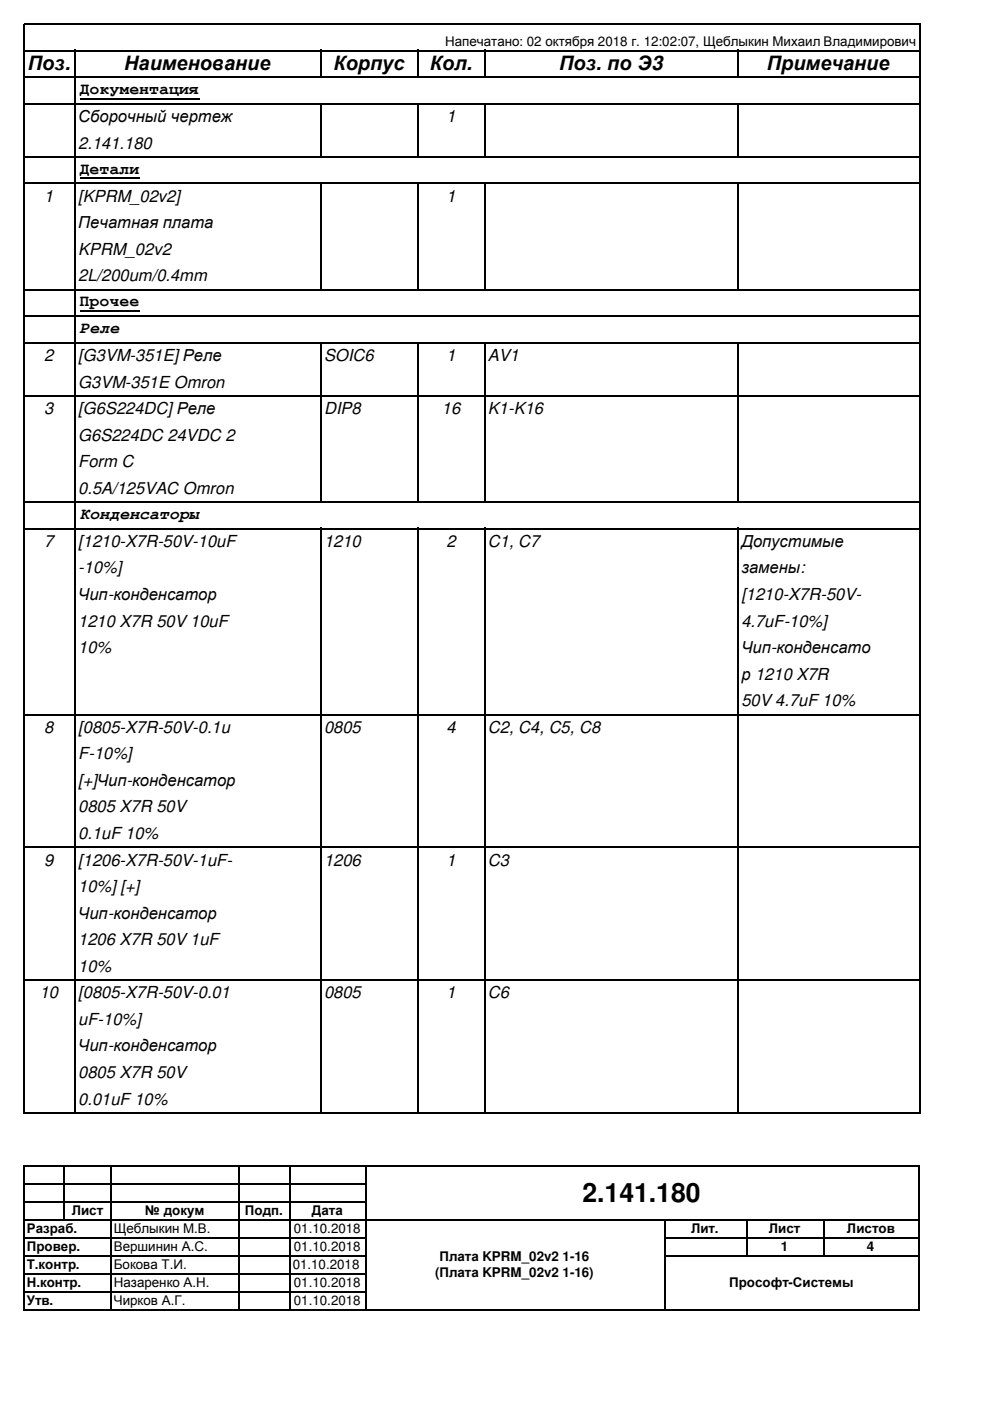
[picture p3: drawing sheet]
<svg xmlns="http://www.w3.org/2000/svg" width="210mm" height="297mm" viewBox="0 0 210 297" stroke-linecap="round" stroke-linejoin="round" font-family="sans-serif">
<defs><g id="words">
<text font-size="5.6" x="123.5" y="254.8">2.141.180</text>
<g font-size="4.2">
<text x="5.9" y="14.9">Поз.</text>
<text x="26.3" y="14.9">Наименование</text>
<text x="70.7" y="14.9">Корпус</text>
<text x="91.1" y="14.9">Кол.</text>
<text x="118.6" y="14.9">Поз. по Э3</text>
<text x="162.6" y="14.9">Примечание</text>
</g>
<g font-size="3.5">
<text x="16.9" y="19.9">Документация</text>
<text x="16.6" y="25.9">Сборочный чертеж</text>
<text x="94.7" y="25.9">1</text>
<text x="16.6" y="31.5">2.141.180</text>
<text x="16.9" y="36.8">Детали</text>
<text x="9.4" y="42.8">1</text>
<text x="16.6" y="42.8">[KPRM_02v2]</text>
<text x="94.7" y="42.8">1</text>
<text x="16.6" y="48.4">Печатная плата</text>
<text x="16.6" y="54">KPRM_02v2</text>
<text x="16.6" y="59.6">2L/200um/0.4mm</text>
<text x="16.9" y="65">Прочее</text>
<text x="16.9" y="70.7">Реле</text>
<text x="9.4" y="76.5">2</text>
<text x="16.6" y="76.5">[G3VM-351E]Реле</text>
<text x="68.7" y="76.5">SOIC6</text>
<text x="94.7" y="76.5">1</text>
<text x="103.5" y="76.5">AV1</text>
<text x="16.6" y="82.2">G3VM-351E Omron</text>
<text x="9.4" y="87.8">3</text>
<text x="16.6" y="87.8">[G6S224DC]Реле</text>
<text x="68.7" y="87.8">DIP8</text>
<text x="93.7" y="87.8">16</text>
<text x="103.5" y="87.8">K1-K16</text>
<text x="16.6" y="93.4">G6S224DC 24VDC 2</text>
<text x="16.6" y="99.1">Form C</text>
<text x="16.6" y="104.7">0.5A/125VAC Omron</text>
<text x="16.9" y="110.1">Конденсаторы</text>
<text x="9.4" y="116">7</text>
<text x="16.6" y="116">[1210-X7R-50V-10uF</text>
<text x="68.7" y="116">1210</text>
<text x="94.7" y="116">2</text>
<text x="103.5" y="116">C1, C7</text>
<text x="157.2" y="116">Допустимые</text>
<text x="16.6" y="121.6">-10%]</text>
<text x="157.2" y="121.6">замены:</text>
<text x="16.6" y="127.2">Чип-конденсатор</text>
<text x="157.2" y="127.2">[1210-X7R-50V-</text>
<text x="16.6" y="132.8">1210 X7R 50V 10uF</text>
<text x="157.2" y="132.8">4.7uF-10%]</text>
<text x="16.6" y="138.5">10%</text>
<text x="157.2" y="138.5">Чип-конденсато</text>
<text x="157.2" y="144.1">р 1210 X7R</text>
<text x="157.2" y="149.7">50V 4.7uF 10%</text>
<text x="9.4" y="155.4">8</text>
<text x="16.6" y="155.4">[0805-X7R-50V-0.1u</text>
<text x="68.7" y="155.4">0805</text>
<text x="94.7" y="155.4">4</text>
<text x="103.5" y="155.4">C2, C4, C5, C8</text>
<text x="16.6" y="161">F-10%]</text>
<text x="16.6" y="166.6">[+]Чип-конденсатор</text>
<text x="16.6" y="172.3">0805 X7R 50V</text>
<text x="16.6" y="177.9">0.1uF 10%</text>
<text x="9.4" y="183.5">9</text>
<text x="16.6" y="183.5">[1206-X7R-50V-1uF-</text>
<text x="68.7" y="183.5">1206</text>
<text x="94.7" y="183.5">1</text>
<text x="103.5" y="183.5">C3</text>
<text x="16.6" y="189.1">10%] [+]</text>
<text x="16.6" y="194.8">Чип-конденсатор</text>
<text x="16.6" y="200.4">1206 X7R 50V 1uF</text>
<text x="16.6" y="206">10%</text>
<text x="8.4" y="211.7">10</text>
<text x="16.6" y="211.7">[0805-X7R-50V-0.01</text>
<text x="68.7" y="211.7">0805</text>
<text x="94.7" y="211.7">1</text>
<text x="103.5" y="211.7">C6</text>
<text x="16.6" y="217.3">uF-10%]</text>
<text x="16.6" y="222.9">Чип-конденсатор</text>
<text x="16.6" y="228.6">0805 X7R 50V</text>
<text x="16.6" y="234.2">0.01uF 10%</text>
</g>
<g font-size="2.8">
<text x="94.4" y="9.7">Напечатано: 02 октября 2018 г. 12:02:07, Щеблыкин Михаил Владимирович</text>
<text x="15.2" y="257.6">Лист</text>
<text x="30.7" y="257.6">№ докум</text>
<text x="51.9" y="257.6">Подп.</text>
<text x="66.1" y="257.6">Дата</text>
<text x="5.7" y="261.4">Разраб.</text>
<text x="24.1" y="261.4">Щеблыкин М.В.</text>
<text x="62.3" y="261.4">01.10.2018</text>
<text x="146.5" y="261.4">Лит.</text>
<text x="163" y="261.4">Лист</text>
<text x="179.6" y="261.4">Листов</text>
<text x="5.7" y="265.2">Провер.</text>
<text x="5.7" y="269">Т.контр.</text>
<text x="24.1" y="265.2">Вершинин А.С.</text>
<text x="24.1" y="269">Бокова Т.И.</text>
<text x="62.1" y="269">01.10.2018</text>
<text x="62.3" y="265.2">01.10.2018</text>
<text x="93.2" y="267.3">Плата KPRM_02v2 1-16</text>
<text x="165.6" y="265.2">1</text>
<text x="183.8" y="265.2">4</text>
<text x="5.7" y="272.8">Н.контр.</text>
<text x="24.1" y="272.8">Назаренко А.Н.</text>
<text x="62.3" y="272.8">01.10.2018</text>
<text x="92.2" y="270.7">(Плата KPRM_02v2 1-16)</text>
<text x="154.6" y="272.8">Прософт-Системы</text>
<text x="5.7" y="276.6">Утв.</text>
<text x="24.1" y="276.6">Чирков А.Г.</text>
<text x="62.3" y="276.6">01.10.2018</text>
</g>
</g></defs>
<path d="M5 5.1h190.2M5.1 5v231.1M5.1 247.1v30.8" fill="none" stroke="#000" stroke-width=".3"/>
<g fill="none" stroke="#000" stroke-width=".34">
<path d="M5 10.8h190.2M5 16.4h190.2M16 10.6v225.5M68.1 10.6v6M88.7 10.6v6M102.8 10.6v6M156.5 10.6v6M195 5v231.1M5 22h190.2M5 33.3h190.2M5 38.9h190.2M16.9 20.9h25.4"/>
<path d="M16.9 37.8h12.7M68.1 21.8v11.6M68.1 38.7v22.9M88.7 21.8v11.6M88.7 38.7v22.9M102.8 21.8v11.6M102.8 38.7v22.9M156.5 21.8v11.6M156.5 38.7v22.9M5 61.4h190.2M5 67.1h190.2M5 72.7h190.2"/>
<path d="M16.9 66h12.7M68.1 72.5v34.1M88.7 72.5v34.1M102.8 72.5v34.1M156.5 72.5v34.1M5 83.9h190.2M5 106.5h190.2M5 112.1h190.2M68.1 111.9v124.2M88.7 111.9v124.2M102.8 111.9v124.2M156.5 111.9v124.2"/>
<path d="M5 151.5h190.2M5 179.7h190.2M5 207.8h190.2M5 236h190.2M5 247.2h190M5 251h72.7M5 258.7h190M5 254.8h72.7M13.7 247.1v11.7M23.6 247.1v30.8M50.7 247.1v30.8M61.6 247.1v30.8"/>
<path d="M77.5 247.1v30.8M140.9 258.5v19.4M158.3 258.5v7.9M174.7 258.5v7.9M194.8 247.1v30.8M5 262.5h72.7M5 277.7h190M5 266.3h72.7M5 270.1h72.7M5 273.9h72.7M140.8 262.5h54.2M140.8 266.3h54.2"/>
</g>
<use href="#words"/>
</svg>
